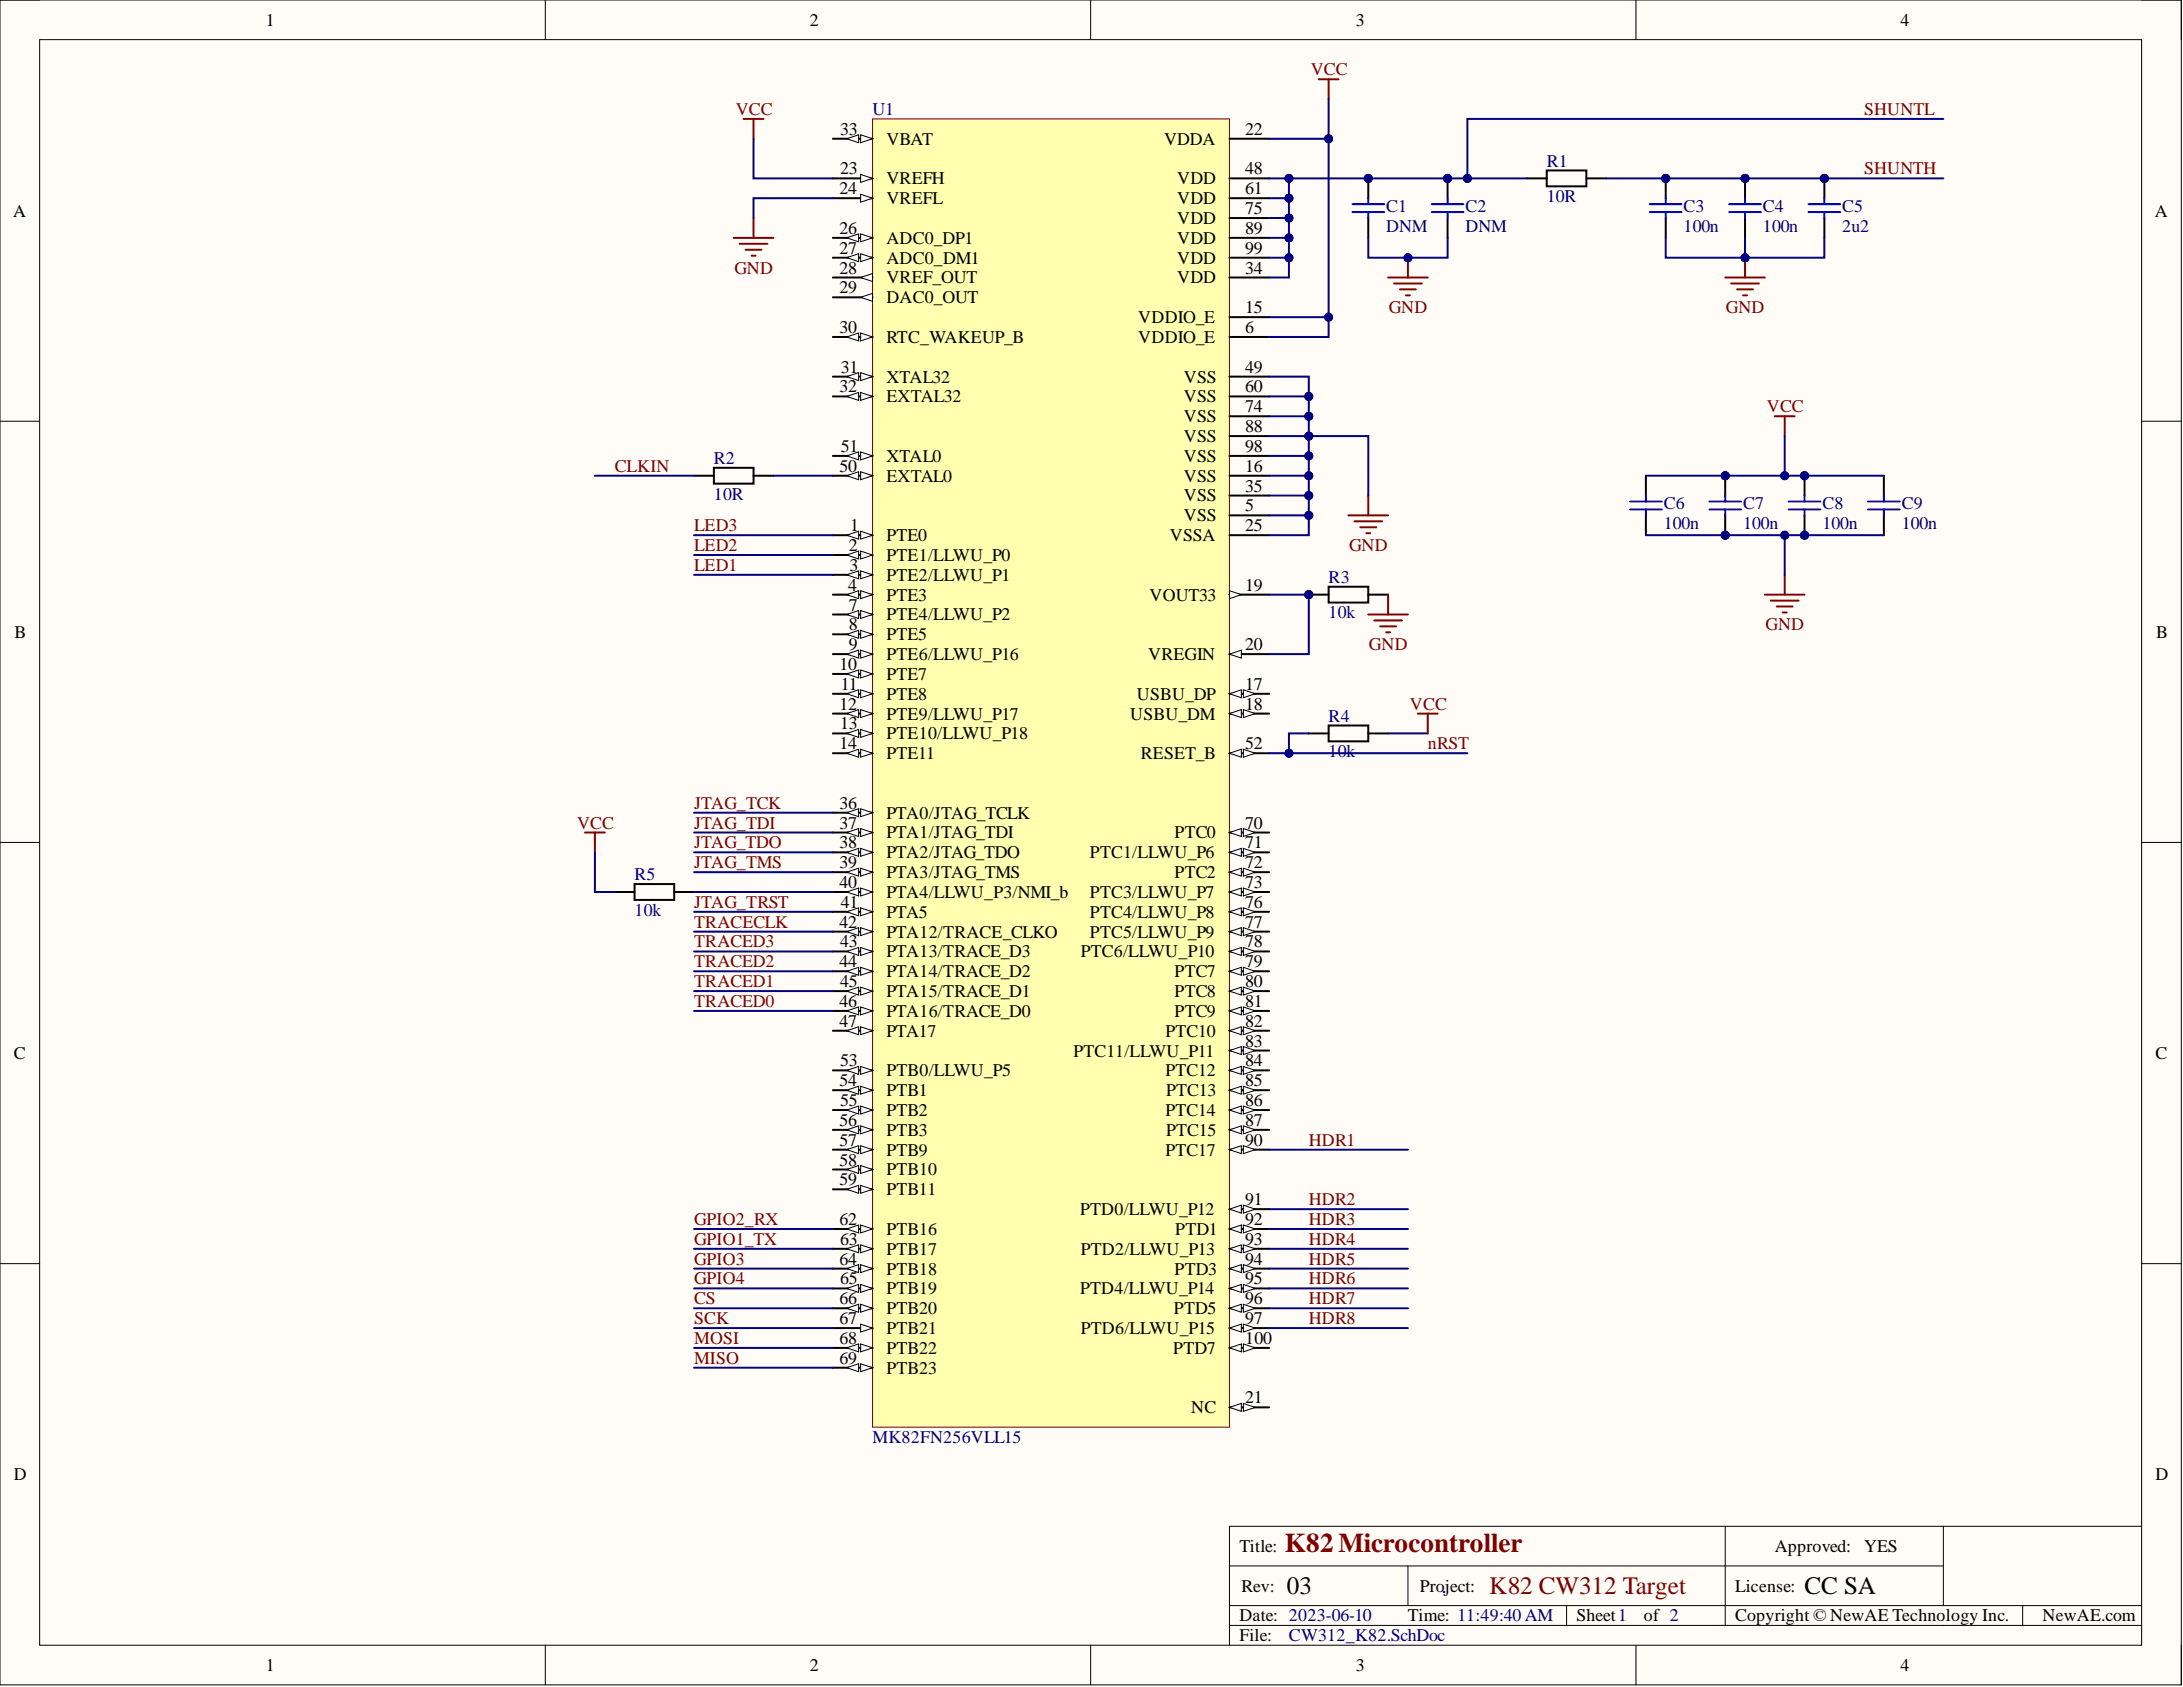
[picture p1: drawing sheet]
<svg xmlns="http://www.w3.org/2000/svg" width="279mm" height="216mm" viewBox="0 0 279 216" stroke-linecap="round" stroke-linejoin="round" font-family="sans-serif">
<defs><g id="words">
<text font-size="3.5" fill="#800000" x="164.5" y="198.6">K82 Microcontroller</text>
<g font-size="3.2">
<text x="164.7" y="204">03</text>
<text x="231" y="204">CC SA</text>
</g>
<text font-size="3.2" fill="#800000" x="190.6" y="204">K82 CW312 Target</text>
<g font-size="2.8" fill="#000080">
<text x="184.5" y="203.9">.</text>
<text x="207.9" y="203.9">.</text>
</g>
<g font-size="2.3">
<text x="34" y="3.3">1</text>
<text x="103.6" y="3.3">2</text>
<text x="173.5" y="3.3">3</text>
<text x="243.2" y="3.3">4</text>
<text x="107.5" y="17.3">33</text>
<text x="159.4" y="17.3">22</text>
<text x="107.5" y="22.3">23</text>
<text x="113.4" y="18.5">VBAT</text>
<text x="113.4" y="23.6">VREFH</text>
<text x="149" y="18.5">VDDA</text>
<text x="150.7" y="23.6">VDD</text>
<text x="159.4" y="22.3">48</text>
<text x="1.7" y="27.7">A</text>
<text x="107.4" y="29.9">26</text>
<text x="107.4" y="24.9">24</text>
<text x="113.4" y="26.1">VREFL</text>
<text x="150.7" y="28.7">VDD</text>
<text x="150.7" y="26.1">VDD</text>
<text x="159.4" y="29.9">89</text>
<text x="159.4" y="27.4">75</text>
<text x="159.4" y="24.9">61</text>
<text x="275.8" y="27.7">A</text>
<text x="107.4" y="35">28</text>
<text x="107.4" y="32.5">27</text>
<text x="113.4" y="31.2">ADC0_DP1</text>
<text x="113.4" y="33.7">ADC0_DM1</text>
<text x="150.7" y="33.7">VDD</text>
<text x="150.7" y="31.2">VDD</text>
<text x="159.4" y="35">34</text>
<text x="159.4" y="32.5">99</text>
<text x="107.4" y="37.5">29</text>
<text x="113.4" y="36.3">VREF_OUT</text>
<text x="113.4" y="38.8">DAC0_OUT</text>
<text x="145.7" y="41.3">VDDIO_E</text>
<text x="150.7" y="36.3">VDD</text>
<text x="159.4" y="40.1">15</text>
<text x="107.4" y="42.6">30</text>
<text x="107.6" y="47.7">31</text>
<text x="113.4" y="43.9">RTC_WAKEUP_B</text>
<text x="145.7" y="43.9">VDDIO_E</text>
<text x="159.4" y="47.7">49</text>
<text x="159.4" y="42.6">6</text>
<text x="107.4" y="50.2">32</text>
<text x="113.4" y="49">XTAL32</text>
<text x="113.4" y="51.5">EXTAL32</text>
<text x="151.5" y="51.5">VSS</text>
<text x="151.5" y="49">VSS</text>
<text x="159.4" y="52.8">74</text>
<text x="159.4" y="50.2">60</text>
<text x="107.6" y="57.8">51</text>
<text x="113.4" y="59.1">XTAL0</text>
<text x="151.5" y="59.1">VSS</text>
<text x="151.5" y="56.6">VSS</text>
<text x="151.5" y="54">VSS</text>
<text x="159.4" y="57.8">98</text>
<text x="159.4" y="55.3">88</text>
<text x="107.4" y="60.4">50</text>
<text x="113.4" y="61.6">EXTAL0</text>
<text x="151.5" y="64.2">VSS</text>
<text x="151.5" y="61.6">VSS</text>
<text x="159.4" y="65.4">5</text>
<text x="159.4" y="62.9">35</text>
<text x="159.4" y="60.4">16</text>
<text x="108.6" y="70.5">2</text>
<text x="108.8" y="68">1</text>
<text x="113.4" y="71.8">PTE1/LLWU_P0</text>
<text x="113.4" y="69.3">PTE0</text>
<text x="149.7" y="69.3">VSSA</text>
<text x="151.5" y="66.7">VSS</text>
<text x="159.4" y="68">25</text>
<text x="108.5" y="75.6">4</text>
<text x="108.7" y="73.1">3</text>
<text x="113.4" y="74.3">PTE2/LLWU_P1</text>
<text x="113.4" y="76.9">PTE3</text>
<text x="147.1" y="76.9">VOUT33</text>
<text x="159.4" y="75.6">19</text>
<text x="1.9" y="81.6">B</text>
<text x="108.6" y="83.2">9</text>
<text x="108.6" y="80.7">8</text>
<text x="108.6" y="78.1">7</text>
<text x="113.4" y="81.9">PTE5</text>
<text x="113.4" y="79.4">PTE4/LLWU_P2</text>
<text x="159.4" y="83.2">20</text>
<text x="276" y="81.6">B</text>
<text x="107.4" y="85.7">10</text>
<text x="107.6" y="88.3">11</text>
<text x="113.4" y="84.5">PTE6/LLWU_P16</text>
<text x="113.4" y="89.5">PTE8</text>
<text x="113.4" y="87">PTE7</text>
<text x="145.5" y="89.5">USBU_DP</text>
<text x="147" y="84.5">VREGIN</text>
<text x="159.4" y="88.3">17</text>
<text x="107.4" y="90.8">12</text>
<text x="107.4" y="95.9">14</text>
<text x="107.5" y="93.4">13</text>
<text x="113.4" y="92.1">PTE9/LLWU_P17</text>
<text x="113.4" y="94.6">PTE10/LLWU_P18</text>
<text x="144.7" y="92.1">USBU_DM</text>
<text x="159.4" y="90.8">18</text>
<text x="159.4" y="95.9">52</text>
<text x="113.4" y="97.2">PTE11</text>
<text x="146" y="97.2">RESET_B</text>
<text x="107.4" y="103.5">36</text>
<text x="107.4" y="106">37</text>
<text x="113.4" y="104.8">PTA0/JTAG_TCLK</text>
<text x="113.4" y="107.3">PTA1/JTAG_TDI</text>
<text x="150.3" y="107.3">PTC0</text>
<text x="159.4" y="106">70</text>
<text x="107.4" y="113.6">40</text>
<text x="107.4" y="111.1">39</text>
<text x="107.4" y="108.6">38</text>
<text x="113.4" y="112.4">PTA3/JTAG_TMS</text>
<text x="113.4" y="109.8">PTA2/JTAG_TDO</text>
<text x="139.5" y="109.8">PTC1/LLWU_P6</text>
<text x="150.3" y="112.4">PTC2</text>
<text x="159.4" y="111.1">72</text>
<text x="159.4" y="113.6">73</text>
<text x="159.4" y="108.6">71</text>
<text x="107.4" y="118.7">42</text>
<text x="107.6" y="116.2">41</text>
<text x="113.4" y="117.5">PTA5</text>
<text x="113.4" y="114.9">PTA4/LLWU_P3/NMI_b</text>
<text x="113.4" y="120">PTA12/TRACE_CLKO</text>
<text x="139.5" y="120">PTC5/LLWU_P9</text>
<text x="139.5" y="114.9">PTC3/LLWU_P7</text>
<text x="139.5" y="117.5">PTC4/LLWU_P8</text>
<text x="159.4" y="118.7">77</text>
<text x="159.4" y="116.2">76</text>
<text x="107.4" y="123.8">44</text>
<text x="107.5" y="121.3">43</text>
<text x="113.4" y="125.1">PTA14/TRACE_D2</text>
<text x="113.4" y="122.5">PTA13/TRACE_D3</text>
<text x="138.3" y="122.5">PTC6/LLWU_P10</text>
<text x="150.3" y="125.1">PTC7</text>
<text x="159.4" y="121.3">78</text>
<text x="159.4" y="123.8">79</text>
<text x="107.4" y="131.4">47</text>
<text x="107.4" y="128.9">46</text>
<text x="107.5" y="126.3">45</text>
<text x="113.4" y="130.1">PTA16/TRACE_D0</text>
<text x="113.4" y="127.6">PTA15/TRACE_D1</text>
<text x="150.3" y="130.1">PTC9</text>
<text x="150.3" y="127.6">PTC8</text>
<text x="159.4" y="128.9">81</text>
<text x="159.4" y="126.3">80</text>
<text x="159.4" y="131.4">82</text>
<text x="1.8" y="135.5">C</text>
<text x="107.5" y="136.5">53</text>
<text x="113.4" y="137.7">PTB0/LLWU_P5</text>
<text x="113.4" y="132.7">PTA17</text>
<text x="137.4" y="135.2">PTC11/LLWU_P11</text>
<text x="149.2" y="137.7">PTC12</text>
<text x="149.2" y="132.7">PTC10</text>
<text x="159.4" y="136.5">84</text>
<text x="159.4" y="133.9">83</text>
<text x="275.9" y="135.5">C</text>
<text x="107.4" y="139">54</text>
<text x="107.5" y="141.6">55</text>
<text x="113.4" y="142.8">PTB2</text>
<text x="113.4" y="140.3">PTB1</text>
<text x="149.2" y="142.8">PTC14</text>
<text x="149.2" y="140.3">PTC13</text>
<text x="159.4" y="141.6">86</text>
<text x="159.4" y="139">85</text>
<text x="107.4" y="146.6">57</text>
<text x="107.4" y="144.1">56</text>
<text x="107.4" y="149.2">58</text>
<text x="113.4" y="147.9">PTB9</text>
<text x="113.4" y="145.4">PTB3</text>
<text x="149.2" y="147.9">PTC17</text>
<text x="149.2" y="145.4">PTC15</text>
<text x="159.4" y="146.6">90</text>
<text x="159.4" y="144.1">87</text>
<text x="107.4" y="151.7">59</text>
<text x="113.4" y="150.4">PTB10</text>
<text x="113.4" y="153">PTB11</text>
<text x="138.2" y="155.5">PTD0/LLWU_P12</text>
<text x="159.4" y="154.2">91</text>
<text x="107.4" y="156.8">62</text>
<text x="107.4" y="161.8">64</text>
<text x="107.5" y="159.3">63</text>
<text x="113.4" y="158">PTB16</text>
<text x="113.4" y="160.6">PTB17</text>
<text x="138.3" y="160.6">PTD2/LLWU_P13</text>
<text x="150.4" y="158">PTD1</text>
<text x="159.4" y="161.8">94</text>
<text x="159.4" y="159.3">93</text>
<text x="159.4" y="156.8">92</text>
<text x="107.4" y="166.9">66</text>
<text x="107.5" y="164.4">65</text>
<text x="113.4" y="165.7">PTB19</text>
<text x="113.4" y="163.1">PTB18</text>
<text x="138.2" y="165.7">PTD4/LLWU_P14</text>
<text x="150.3" y="163.1">PTD3</text>
<text x="159.4" y="166.9">96</text>
<text x="159.4" y="164.4">95</text>
<text x="107.4" y="172">68</text>
<text x="107.4" y="169.5">67</text>
<text x="113.4" y="173.3">PTB22</text>
<text x="113.4" y="168.2">PTB20</text>
<text x="113.4" y="170.7">PTB21</text>
<text x="138.3" y="170.7">PTD6/LLWU_P15</text>
<text x="150.2" y="173.3">PTD7</text>
<text x="150.3" y="168.2">PTD5</text>
<text x="159.4" y="169.5">97</text>
<text x="159.4" y="172">100</text>
<text x="107.4" y="174.5">69</text>
<text x="113.4" y="175.8">PTB23</text>
<text x="159.4" y="179.6">21</text>
<text x="152.5" y="180.9">NC</text>
<text x="1.8" y="189.4">D</text>
<text x="275.9" y="189.4">D</text>
<text x="158.6" y="198.6">Title:</text>
<text x="158.9" y="203.7">Rev:</text>
<text x="181.7" y="203.7">Project:</text>
<text x="222.1" y="203.7">License:</text>
<text x="227.2" y="198.6">Approved:</text>
<text x="238.6" y="198.6">YES</text>
<text x="158.6" y="207.5">Date: 2023-06-10</text>
<text x="180.2" y="207.5">Time: 11:49:40 AM</text>
<text x="201.8" y="207.5">Sheet1</text>
<text x="210.4" y="207.5">of 2</text>
<text x="222.1" y="207.5">Copyright © NewAE Technology Inc.</text>
<text x="261.4" y="207.5">NewAE.com</text>
<text x="34" y="213.9">1</text>
<text x="103.6" y="213.9">2</text>
<text x="158.6" y="210">File:</text>
<text x="173.5" y="213.9">3</text>
<text x="243.2" y="213.9">4</text>
</g>
<g font-size="2.3" fill="#800000">
<text x="167.8" y="9.6">VCC</text>
<text x="94.2" y="14.7">VCC</text>
<text x="238.6" y="14.7">SHUNTL</text>
<text x="238.6" y="22.3">SHUNTH</text>
<text x="94" y="35">GND</text>
<text x="177.7" y="40.1">GND</text>
<text x="220.9" y="40.1">GND</text>
<text x="226.1" y="52.8">VCC</text>
<text x="78.7" y="60.4">CLKIN</text>
<text x="88.8" y="68">LED3</text>
<text x="88.8" y="70.5">LED2</text>
<text x="172.7" y="70.5">GND</text>
<text x="88.8" y="73.1">LED1</text>
<text x="175.2" y="83.2">GND</text>
<text x="226" y="80.7">GND</text>
<text x="180.5" y="90.8">VCC</text>
<text x="182.7" y="95.9">nRST</text>
<text x="73.9" y="106">VCC</text>
<text x="88.8" y="106">JTAG_TDI</text>
<text x="88.8" y="103.5">JTAG_TCK</text>
<text x="88.8" y="108.6">JTAG_TDO</text>
<text x="88.8" y="111.1">JTAG_TMS</text>
<text x="88.8" y="116.2">JTAG_TRST</text>
<text x="88.8" y="118.7">TRACECLK</text>
<text x="88.8" y="123.8">TRACED2</text>
<text x="88.8" y="121.3">TRACED3</text>
<text x="88.8" y="128.9">TRACED0</text>
<text x="88.8" y="126.3">TRACED1</text>
<text x="167.5" y="146.6">HDR1</text>
<text x="167.5" y="154.2">HDR2</text>
<text x="88.8" y="159.3">GPIO1_TX</text>
<text x="88.8" y="156.8">GPIO2_RX</text>
<text x="88.8" y="161.8">GPIO3</text>
<text x="167.5" y="161.8">HDR5</text>
<text x="167.5" y="159.3">HDR4</text>
<text x="167.5" y="156.8">HDR3</text>
<text x="88.8" y="164.4">GPIO4</text>
<text x="88.8" y="166.9">CS</text>
<text x="167.5" y="164.4">HDR6</text>
<text x="167.5" y="166.9">HDR7</text>
<text x="88.8" y="169.5">SCK</text>
<text x="88.8" y="172">MOSI</text>
<text x="167.5" y="169.5">HDR8</text>
<text x="88.8" y="174.5">MISO</text>
</g>
<g font-size="2.3" fill="#000080">
<text x="111.7" y="14.7">U1</text>
<text x="198" y="21.3">R1</text>
<text x="177.4" y="27.1">C1</text>
<text x="177.4" y="29.7">DNM</text>
<text x="187.6" y="27.1">C2</text>
<text x="187.6" y="29.7">DNM</text>
<text x="198" y="25.9">10R</text>
<text x="215.5" y="27.1">C3</text>
<text x="215.5" y="29.7">100n</text>
<text x="225.6" y="27.1">C4</text>
<text x="225.6" y="29.7">100n</text>
<text x="235.8" y="27.1">C5</text>
<text x="235.8" y="29.7">2u2</text>
<text x="91.4" y="59.4">R2</text>
<text x="91.4" y="63.9">10R</text>
<text x="212.9" y="65.2">C6</text>
<text x="223.1" y="65.2">C7</text>
<text x="233.2" y="65.2">C8</text>
<text x="243.4" y="65.2">C9</text>
<text x="212.9" y="67.7">100n</text>
<text x="223.1" y="67.7">100n</text>
<text x="233.2" y="67.7">100n</text>
<text x="243.4" y="67.7">100n</text>
<text x="170" y="74.6">R3</text>
<text x="170" y="79.1">10k</text>
<text x="170" y="92.3">R4</text>
<text x="170" y="96.9">10k</text>
<text x="81.2" y="112.6">R5</text>
<text x="81.2" y="117.2">10k</text>
<text x="111.7" y="184.7">MK82FN256VLL15</text>
<text x="165" y="210">CW312_K82.SchDoc</text>
</g>
</g></defs>
<path d="M0 0h279.2v215.6h-279.2z" fill-rule="evenodd" fill="#fffcf8"/>
<path d="M0 0h279.2v215.6h-279.2z" fill="none" stroke="#000" stroke-width=".13"/>
<path d="M5.1 5.1h269v205.5h-269z" fill-rule="evenodd" fill="#fffcf8"/>
<g fill="none" stroke="#000" stroke-width=".13">
<path d="M0 0h5.1M5.1 5.1h269v205.5h-269zM69.8 0v5.1M139.6 0v5.1M209.4 0v5.1M274.1 0h5.1v5.1M0 53.9h5.1M274.1 53.9h5.1M0 107.8h5.1M274.1 107.8h5.1M0 161.7h5.1M274.1 161.7h5.1"/>
<path d="M220.8 195.3v12.7M248.7 195.3v10.2M274.1 195.3h-116.7v15.3M69.8 210.6v5M139.6 210.6v5M157.4 200.4h91.3M157.4 208h116.7M157.4 205.5h116.7M180.2 200.4v5.1M200.5 205.5v2.5M209.4 210.6v5M258.9 205.5v2.5"/>
<path d="M279.2 210.6v5"/>
</g>
<path d="M111.7 15.2h45.7v167.4h-45.7z" fill-rule="evenodd" fill="#ffffb0"/>
<path d="M111.7 15.2h45.7v167.4h-45.7z" fill="none" stroke="#800000" stroke-width=".13"/>
<path d="M106.6 48.2h5.1M157.4 58.3h5M157.4 55.8h5M157.4 53.3h5M157.4 50.7h5M157.4 48.2h5M157.4 68.5h5M157.4 66h5M157.4 63.4h5M157.4 60.9h5" fill="none" stroke="#000" stroke-width=".25"/>
<path d="M110.2 47.7l1.5 .5-1.5 .5z" fill="#f8fcff"/>
<path d="M110.2 47.7l1.5 .5-1.5 .5z" fill="none" stroke="#000" stroke-width=".13"/>
<path d="M108.4 48.2l1.5-.5v1z" fill="#f8fcff"/>
<path d="M108.4 48.2l1.5-.5v1z" fill="none" stroke="#000" stroke-width=".13"/>
<path d="M106.6 17.8h5.1" fill="none" stroke="#000" stroke-width=".25"/>
<path d="M110.2 17.3l1.5 .5-1.5 .5z" fill="#f8fcff"/>
<path d="M110.2 17.3l1.5 .5-1.5 .5z" fill="none" stroke="#000" stroke-width=".13"/>
<path d="M108.4 17.8l1.5-.5v1z" fill="#f8fcff"/>
<path d="M108.4 17.8l1.5-.5v1z" fill="none" stroke="#000" stroke-width=".13"/>
<path d="M157.4 88.8h5" fill="none" stroke="#000" stroke-width=".25"/>
<path d="M157.4 88.8l1.5-.5v1z" fill="#f8fcff"/>
<path d="M157.4 88.8l1.5-.5v1z" fill="none" stroke="#000" stroke-width=".13"/>
<path d="M159.1 88.3l1.6 .5-1.6 .5z" fill="#f8fcff"/>
<path d="M159.1 88.3l1.6 .5-1.6 .5z" fill="none" stroke="#000" stroke-width=".13"/>
<path d="M157.4 91.3h5" fill="none" stroke="#000" stroke-width=".25"/>
<path d="M157.4 91.3l1.5-.5v1z" fill="#f8fcff"/>
<path d="M157.4 91.3l1.5-.5v1z" fill="none" stroke="#000" stroke-width=".13"/>
<path d="M159.1 90.8l1.6 .5-1.6 .5z" fill="#f8fcff"/>
<path d="M159.1 90.8l1.6 .5-1.6 .5z" fill="none" stroke="#000" stroke-width=".13"/>
<path d="M106.6 43.1h5.1" fill="none" stroke="#000" stroke-width=".25"/>
<path d="M110.2 42.6l1.5 .5-1.5 .5z" fill="#f8fcff"/>
<path d="M110.2 42.6l1.5 .5-1.5 .5z" fill="none" stroke="#000" stroke-width=".13"/>
<path d="M108.4 43.1l1.5-.5v1z" fill="#f8fcff"/>
<path d="M108.4 43.1l1.5-.5v1z" fill="none" stroke="#000" stroke-width=".13"/>
<path d="M157.4 96.4h5" fill="none" stroke="#000" stroke-width=".25"/>
<path d="M157.4 96.4l1.5-.5v1z" fill="#f8fcff"/>
<path d="M157.4 96.4l1.5-.5v1z" fill="none" stroke="#000" stroke-width=".13"/>
<path d="M159.1 95.9l1.6 .5-1.6 .5z" fill="#f8fcff"/>
<path d="M159.1 95.9l1.6 .5-1.6 .5z" fill="none" stroke="#000" stroke-width=".13"/>
<path d="M106.6 73.6h5.1" fill="none" stroke="#000" stroke-width=".25"/>
<path d="M110.2 73.1l1.5 .5-1.5 .5z" fill="#f8fcff"/>
<path d="M110.2 73.1l1.5 .5-1.5 .5z" fill="none" stroke="#000" stroke-width=".13"/>
<path d="M108.4 73.6l1.5-.5v1z" fill="#f8fcff"/>
<path d="M108.4 73.6l1.5-.5v1z" fill="none" stroke="#000" stroke-width=".13"/>
<path d="M106.6 83.7h5.1" fill="none" stroke="#000" stroke-width=".25"/>
<path d="M110.2 83.2l1.5 .5-1.5 .5z" fill="#f8fcff"/>
<path d="M110.2 83.2l1.5 .5-1.5 .5z" fill="none" stroke="#000" stroke-width=".13"/>
<path d="M108.4 83.7l1.5-.5v1z" fill="#f8fcff"/>
<path d="M108.4 83.7l1.5-.5v1z" fill="none" stroke="#000" stroke-width=".13"/>
<path d="M106.6 88.8h5.1" fill="none" stroke="#000" stroke-width=".25"/>
<path d="M110.2 88.3l1.5 .5-1.5 .5z" fill="#f8fcff"/>
<path d="M110.2 88.3l1.5 .5-1.5 .5z" fill="none" stroke="#000" stroke-width=".13"/>
<path d="M108.4 88.8l1.5-.5v1z" fill="#f8fcff"/>
<path d="M108.4 88.8l1.5-.5v1z" fill="none" stroke="#000" stroke-width=".13"/>
<path d="M106.6 91.3h5.1" fill="none" stroke="#000" stroke-width=".25"/>
<path d="M110.2 90.8l1.5 .5-1.5 .5z" fill="#f8fcff"/>
<path d="M110.2 90.8l1.5 .5-1.5 .5z" fill="none" stroke="#000" stroke-width=".13"/>
<path d="M108.4 91.3l1.5-.5v1z" fill="#f8fcff"/>
<path d="M108.4 91.3l1.5-.5v1z" fill="none" stroke="#000" stroke-width=".13"/>
<path d="M106.6 86.3h5.1" fill="none" stroke="#000" stroke-width=".25"/>
<path d="M110.2 85.7l1.5 .6-1.5 .5z" fill="#f8fcff"/>
<path d="M110.2 85.7l1.5 .6-1.5 .5z" fill="none" stroke="#000" stroke-width=".13"/>
<path d="M108.4 86.3l1.5-.6v1.1z" fill="#f8fcff"/>
<path d="M108.4 86.3l1.5-.6v1.1z" fill="none" stroke="#000" stroke-width=".13"/>
<path d="M106.6 81.2h5.1" fill="none" stroke="#000" stroke-width=".25"/>
<path d="M110.2 80.7l1.5 .5-1.5 .5z" fill="#f8fcff"/>
<path d="M110.2 80.7l1.5 .5-1.5 .5z" fill="none" stroke="#000" stroke-width=".13"/>
<path d="M108.4 81.2l1.5-.5v1z" fill="#f8fcff"/>
<path d="M108.4 81.2l1.5-.5v1z" fill="none" stroke="#000" stroke-width=".13"/>
<path d="M106.6 78.6h5.1" fill="none" stroke="#000" stroke-width=".25"/>
<path d="M110.2 78.1l1.5 .5-1.5 .5z" fill="#f8fcff"/>
<path d="M110.2 78.1l1.5 .5-1.5 .5z" fill="none" stroke="#000" stroke-width=".13"/>
<path d="M108.4 78.6l1.5-.5v1z" fill="#f8fcff"/>
<path d="M108.4 78.6l1.5-.5v1z" fill="none" stroke="#000" stroke-width=".13"/>
<path d="M106.6 76.1h5.1" fill="none" stroke="#000" stroke-width=".25"/>
<path d="M110.2 75.6l1.5 .5-1.5 .5z" fill="#f8fcff"/>
<path d="M110.2 75.6l1.5 .5-1.5 .5z" fill="none" stroke="#000" stroke-width=".13"/>
<path d="M108.4 76.1l1.5-.5v1z" fill="#f8fcff"/>
<path d="M108.4 76.1l1.5-.5v1z" fill="none" stroke="#000" stroke-width=".13"/>
<path d="M106.6 71h5.1" fill="none" stroke="#000" stroke-width=".25"/>
<path d="M110.2 70.5l1.5 .5-1.5 .5z" fill="#f8fcff"/>
<path d="M110.2 70.5l1.5 .5-1.5 .5z" fill="none" stroke="#000" stroke-width=".13"/>
<path d="M108.4 71l1.5-.5v1z" fill="#f8fcff"/>
<path d="M108.4 71l1.5-.5v1z" fill="none" stroke="#000" stroke-width=".13"/>
<path d="M106.6 96.4h5.1" fill="none" stroke="#000" stroke-width=".25"/>
<path d="M110.2 95.9l1.5 .5-1.5 .5z" fill="#f8fcff"/>
<path d="M110.2 95.9l1.5 .5-1.5 .5z" fill="none" stroke="#000" stroke-width=".13"/>
<path d="M108.4 96.4l1.5-.5v1z" fill="#f8fcff"/>
<path d="M108.4 96.4l1.5-.5v1z" fill="none" stroke="#000" stroke-width=".13"/>
<path d="M106.6 93.9h5.1" fill="none" stroke="#000" stroke-width=".25"/>
<path d="M110.2 93.4l1.5 .5-1.5 .5z" fill="#f8fcff"/>
<path d="M110.2 93.4l1.5 .5-1.5 .5z" fill="none" stroke="#000" stroke-width=".13"/>
<path d="M108.4 93.9l1.5-.5v1z" fill="#f8fcff"/>
<path d="M108.4 93.9l1.5-.5v1z" fill="none" stroke="#000" stroke-width=".13"/>
<path d="M106.6 68.5h5.1" fill="none" stroke="#000" stroke-width=".25"/>
<path d="M110.2 68l1.5 .5-1.5 .5z" fill="#f8fcff"/>
<path d="M110.2 68l1.5 .5-1.5 .5z" fill="none" stroke="#000" stroke-width=".13"/>
<path d="M108.4 68.5l1.5-.5v1z" fill="#f8fcff"/>
<path d="M108.4 68.5l1.5-.5v1z" fill="none" stroke="#000" stroke-width=".13"/>
<path d="M157.4 154.7h5" fill="none" stroke="#000" stroke-width=".25"/>
<path d="M157.4 154.7l1.5-.5v1.1z" fill="#f8fcff"/>
<path d="M157.4 154.7l1.5-.5v1.1z" fill="none" stroke="#000" stroke-width=".13"/>
<path d="M159.1 154.2l1.6 .5-1.6 .6z" fill="#f8fcff"/>
<path d="M159.1 154.2l1.6 .5-1.6 .6z" fill="none" stroke="#000" stroke-width=".13"/>
<path d="M157.4 170h5" fill="none" stroke="#000" stroke-width=".25"/>
<path d="M157.4 170l1.5-.5v1z" fill="#f8fcff"/>
<path d="M157.4 170l1.5-.5v1z" fill="none" stroke="#000" stroke-width=".13"/>
<path d="M159.1 169.5l1.6 .5-1.6 .5z" fill="#f8fcff"/>
<path d="M159.1 169.5l1.6 .5-1.6 .5z" fill="none" stroke="#000" stroke-width=".13"/>
<path d="M157.4 172.5h5" fill="none" stroke="#000" stroke-width=".25"/>
<path d="M157.4 172.5l1.5-.5v1z" fill="#f8fcff"/>
<path d="M157.4 172.5l1.5-.5v1z" fill="none" stroke="#000" stroke-width=".13"/>
<path d="M159.1 172l1.6 .5-1.6 .5z" fill="#f8fcff"/>
<path d="M159.1 172l1.6 .5-1.6 .5z" fill="none" stroke="#000" stroke-width=".13"/>
<path d="M157.4 167.4h5" fill="none" stroke="#000" stroke-width=".25"/>
<path d="M157.4 167.4l1.5-.5v1z" fill="#f8fcff"/>
<path d="M157.4 167.4l1.5-.5v1z" fill="none" stroke="#000" stroke-width=".13"/>
<path d="M159.1 166.9l1.6 .5-1.6 .5z" fill="#f8fcff"/>
<path d="M159.1 166.9l1.6 .5-1.6 .5z" fill="none" stroke="#000" stroke-width=".13"/>
<path d="M157.4 164.9h5" fill="none" stroke="#000" stroke-width=".25"/>
<path d="M157.4 164.9l1.5-.5v1z" fill="#f8fcff"/>
<path d="M157.4 164.9l1.5-.5v1z" fill="none" stroke="#000" stroke-width=".13"/>
<path d="M159.1 164.4l1.6 .5-1.6 .5z" fill="#f8fcff"/>
<path d="M159.1 164.4l1.6 .5-1.6 .5z" fill="none" stroke="#000" stroke-width=".13"/>
<path d="M157.4 162.4h5" fill="none" stroke="#000" stroke-width=".25"/>
<path d="M157.4 162.4l1.5-.6v1.1z" fill="#f8fcff"/>
<path d="M157.4 162.4l1.5-.6v1.1z" fill="none" stroke="#000" stroke-width=".13"/>
<path d="M159.1 161.8l1.6 .6-1.6 .5z" fill="#f8fcff"/>
<path d="M159.1 161.8l1.6 .6-1.6 .5z" fill="none" stroke="#000" stroke-width=".13"/>
<path d="M157.4 159.8h5" fill="none" stroke="#000" stroke-width=".25"/>
<path d="M157.4 159.8l1.5-.5v1z" fill="#f8fcff"/>
<path d="M157.4 159.8l1.5-.5v1z" fill="none" stroke="#000" stroke-width=".13"/>
<path d="M159.1 159.3l1.6 .5-1.6 .5z" fill="#f8fcff"/>
<path d="M159.1 159.3l1.6 .5-1.6 .5z" fill="none" stroke="#000" stroke-width=".13"/>
<path d="M157.4 157.3h5" fill="none" stroke="#000" stroke-width=".25"/>
<path d="M157.4 157.3l1.5-.5v1z" fill="#f8fcff"/>
<path d="M157.4 157.3l1.5-.5v1z" fill="none" stroke="#000" stroke-width=".13"/>
<path d="M159.1 156.8l1.6 .5-1.6 .5z" fill="#f8fcff"/>
<path d="M159.1 156.8l1.6 .5-1.6 .5z" fill="none" stroke="#000" stroke-width=".13"/>
<path d="M157.4 111.6h5" fill="none" stroke="#000" stroke-width=".25"/>
<path d="M157.4 111.6l1.5-.5v1z" fill="#f8fcff"/>
<path d="M157.4 111.6l1.5-.5v1z" fill="none" stroke="#000" stroke-width=".13"/>
<path d="M159.1 111.1l1.6 .5-1.6 .5z" fill="#f8fcff"/>
<path d="M159.1 111.1l1.6 .5-1.6 .5z" fill="none" stroke="#000" stroke-width=".13"/>
<path d="M157.4 119.2h5" fill="none" stroke="#000" stroke-width=".25"/>
<path d="M157.4 119.2l1.5-.5v1z" fill="#f8fcff"/>
<path d="M157.4 119.2l1.5-.5v1z" fill="none" stroke="#000" stroke-width=".13"/>
<path d="M159.1 118.7l1.6 .5-1.6 .5z" fill="#f8fcff"/>
<path d="M159.1 118.7l1.6 .5-1.6 .5z" fill="none" stroke="#000" stroke-width=".13"/>
<path d="M157.4 114.2h5" fill="none" stroke="#000" stroke-width=".25"/>
<path d="M157.4 114.2l1.5-.6v1.1z" fill="#f8fcff"/>
<path d="M157.4 114.2l1.5-.6v1.1z" fill="none" stroke="#000" stroke-width=".13"/>
<path d="M159.1 113.6l1.6 .6-1.6 .5z" fill="#f8fcff"/>
<path d="M159.1 113.6l1.6 .6-1.6 .5z" fill="none" stroke="#000" stroke-width=".13"/>
<path d="M157.4 121.8h5" fill="none" stroke="#000" stroke-width=".25"/>
<path d="M157.4 121.8l1.5-.5v1z" fill="#f8fcff"/>
<path d="M157.4 121.8l1.5-.5v1z" fill="none" stroke="#000" stroke-width=".13"/>
<path d="M159.1 121.3l1.6 .5-1.6 .5z" fill="#f8fcff"/>
<path d="M159.1 121.3l1.6 .5-1.6 .5z" fill="none" stroke="#000" stroke-width=".13"/>
<path d="M157.4 106.5h5" fill="none" stroke="#000" stroke-width=".25"/>
<path d="M157.4 106.5l1.5-.5v1.1z" fill="#f8fcff"/>
<path d="M157.4 106.5l1.5-.5v1.1z" fill="none" stroke="#000" stroke-width=".13"/>
<path d="M159.1 106l1.6 .5-1.6 .6z" fill="#f8fcff"/>
<path d="M159.1 106l1.6 .5-1.6 .6z" fill="none" stroke="#000" stroke-width=".13"/>
<path d="M157.4 109.1h5" fill="none" stroke="#000" stroke-width=".25"/>
<path d="M157.4 109.1l1.5-.5v1z" fill="#f8fcff"/>
<path d="M157.4 109.1l1.5-.5v1z" fill="none" stroke="#000" stroke-width=".13"/>
<path d="M159.1 108.6l1.6 .5-1.6 .5z" fill="#f8fcff"/>
<path d="M159.1 108.6l1.6 .5-1.6 .5z" fill="none" stroke="#000" stroke-width=".13"/>
<path d="M157.4 129.4h5" fill="none" stroke="#000" stroke-width=".25"/>
<path d="M157.4 129.4l1.5-.5v1z" fill="#f8fcff"/>
<path d="M157.4 129.4l1.5-.5v1z" fill="none" stroke="#000" stroke-width=".13"/>
<path d="M159.1 128.9l1.6 .5-1.6 .5z" fill="#f8fcff"/>
<path d="M159.1 128.9l1.6 .5-1.6 .5z" fill="none" stroke="#000" stroke-width=".13"/>
<path d="M157.4 126.8h5" fill="none" stroke="#000" stroke-width=".25"/>
<path d="M157.4 126.8l1.5-.5v1z" fill="#f8fcff"/>
<path d="M157.4 126.8l1.5-.5v1z" fill="none" stroke="#000" stroke-width=".13"/>
<path d="M159.1 126.3l1.6 .5-1.6 .5z" fill="#f8fcff"/>
<path d="M159.1 126.3l1.6 .5-1.6 .5z" fill="none" stroke="#000" stroke-width=".13"/>
<path d="M157.4 124.3h5" fill="none" stroke="#000" stroke-width=".25"/>
<path d="M157.4 124.3l1.5-.5v1z" fill="#f8fcff"/>
<path d="M157.4 124.3l1.5-.5v1z" fill="none" stroke="#000" stroke-width=".13"/>
<path d="M159.1 123.8l1.6 .5-1.6 .5z" fill="#f8fcff"/>
<path d="M159.1 123.8l1.6 .5-1.6 .5z" fill="none" stroke="#000" stroke-width=".13"/>
<path d="M157.4 116.7h5" fill="none" stroke="#000" stroke-width=".25"/>
<path d="M157.4 116.7l1.5-.5v1z" fill="#f8fcff"/>
<path d="M157.4 116.7l1.5-.5v1z" fill="none" stroke="#000" stroke-width=".13"/>
<path d="M159.1 116.2l1.6 .5-1.6 .5z" fill="#f8fcff"/>
<path d="M159.1 116.2l1.6 .5-1.6 .5z" fill="none" stroke="#000" stroke-width=".13"/>
<path d="M157.4 147.1h5" fill="none" stroke="#000" stroke-width=".25"/>
<path d="M157.4 147.1l1.5-.5v1z" fill="#f8fcff"/>
<path d="M157.4 147.1l1.5-.5v1z" fill="none" stroke="#000" stroke-width=".13"/>
<path d="M159.1 146.6l1.6 .5-1.6 .5z" fill="#f8fcff"/>
<path d="M159.1 146.6l1.6 .5-1.6 .5z" fill="none" stroke="#000" stroke-width=".13"/>
<path d="M157.4 144.6h5" fill="none" stroke="#000" stroke-width=".25"/>
<path d="M157.4 144.6l1.5-.5v1z" fill="#f8fcff"/>
<path d="M157.4 144.6l1.5-.5v1z" fill="none" stroke="#000" stroke-width=".13"/>
<path d="M159.1 144.1l1.6 .5-1.6 .5z" fill="#f8fcff"/>
<path d="M159.1 144.1l1.6 .5-1.6 .5z" fill="none" stroke="#000" stroke-width=".13"/>
<path d="M106.6 35.5h5.1" fill="none" stroke="#000" stroke-width=".25"/>
<path d="M110.2 35.5l1.5-.5v1z" fill="#f8fcff"/>
<path d="M110.2 35.5l1.5-.5v1z" fill="none" stroke="#000" stroke-width=".13"/>
<path d="M157.4 76.1h5" fill="none" stroke="#000" stroke-width=".25"/>
<path d="M157.4 75.6l1.5 .5-1.5 .5z" fill="#f8fcff"/>
<path d="M157.4 75.6l1.5 .5-1.5 .5z" fill="none" stroke="#000" stroke-width=".13"/>
<path d="M106.6 38.1h5.1" fill="none" stroke="#000" stroke-width=".25"/>
<path d="M110.2 38.1l1.5-.6v1.1z" fill="#f8fcff"/>
<path d="M110.2 38.1l1.5-.6v1.1z" fill="none" stroke="#000" stroke-width=".13"/>
<path d="M157.4 17.8h5M157.4 35.5h5M157.4 33h5M157.4 30.4h5M157.4 27.9h5M157.4 25.4h5M157.4 22.8h5M157.4 43.1h5M157.4 40.6h5M157.4 142.1h5" fill="none" stroke="#000" stroke-width=".25"/>
<path d="M157.4 142.1l1.5-.5v1z" fill="#f8fcff"/>
<path d="M157.4 142.1l1.5-.5v1z" fill="none" stroke="#000" stroke-width=".13"/>
<path d="M159.1 141.6l1.6 .5-1.6 .5z" fill="#f8fcff"/>
<path d="M159.1 141.6l1.6 .5-1.6 .5z" fill="none" stroke="#000" stroke-width=".13"/>
<path d="M157.4 139.5h5" fill="none" stroke="#000" stroke-width=".25"/>
<path d="M157.4 139.5l1.5-.5v1z" fill="#f8fcff"/>
<path d="M157.4 139.5l1.5-.5v1z" fill="none" stroke="#000" stroke-width=".13"/>
<path d="M159.1 139l1.6 .5-1.6 .5z" fill="#f8fcff"/>
<path d="M159.1 139l1.6 .5-1.6 .5z" fill="none" stroke="#000" stroke-width=".13"/>
<path d="M157.4 137h5" fill="none" stroke="#000" stroke-width=".25"/>
<path d="M157.4 137l1.5-.5v1z" fill="#f8fcff"/>
<path d="M157.4 137l1.5-.5v1z" fill="none" stroke="#000" stroke-width=".13"/>
<path d="M159.1 136.5l1.6 .5-1.6 .5z" fill="#f8fcff"/>
<path d="M159.1 136.5l1.6 .5-1.6 .5z" fill="none" stroke="#000" stroke-width=".13"/>
<path d="M157.4 134.5h5" fill="none" stroke="#000" stroke-width=".25"/>
<path d="M157.4 134.5l1.5-.6v1.1z" fill="#f8fcff"/>
<path d="M157.4 134.5l1.5-.6v1.1z" fill="none" stroke="#000" stroke-width=".13"/>
<path d="M159.1 133.9l1.6 .6-1.6 .5z" fill="#f8fcff"/>
<path d="M159.1 133.9l1.6 .6-1.6 .5z" fill="none" stroke="#000" stroke-width=".13"/>
<path d="M157.4 131.9h5" fill="none" stroke="#000" stroke-width=".25"/>
<path d="M157.4 131.9l1.5-.5v1z" fill="#f8fcff"/>
<path d="M157.4 131.9l1.5-.5v1z" fill="none" stroke="#000" stroke-width=".13"/>
<path d="M159.1 131.4l1.6 .5-1.6 .5z" fill="#f8fcff"/>
<path d="M159.1 131.4l1.6 .5-1.6 .5z" fill="none" stroke="#000" stroke-width=".13"/>
<path d="M106.6 172.5h5.1" fill="none" stroke="#000" stroke-width=".25"/>
<path d="M110.2 172l1.5 .5-1.5 .5z" fill="#f8fcff"/>
<path d="M110.2 172l1.5 .5-1.5 .5z" fill="none" stroke="#000" stroke-width=".13"/>
<path d="M108.4 172.5l1.5-.5v1z" fill="#f8fcff"/>
<path d="M108.4 172.5l1.5-.5v1z" fill="none" stroke="#000" stroke-width=".13"/>
<path d="M106.6 167.4h5.1" fill="none" stroke="#000" stroke-width=".25"/>
<path d="M110.2 166.9l1.5 .5-1.5 .5z" fill="#f8fcff"/>
<path d="M110.2 166.9l1.5 .5-1.5 .5z" fill="none" stroke="#000" stroke-width=".13"/>
<path d="M108.4 167.4l1.5-.5v1z" fill="#f8fcff"/>
<path d="M108.4 167.4l1.5-.5v1z" fill="none" stroke="#000" stroke-width=".13"/>
<path d="M106.6 175h5.1" fill="none" stroke="#000" stroke-width=".25"/>
<path d="M110.2 174.5l1.5 .5-1.5 .5z" fill="#f8fcff"/>
<path d="M110.2 174.5l1.5 .5-1.5 .5z" fill="none" stroke="#000" stroke-width=".13"/>
<path d="M108.4 175l1.5-.5v1z" fill="#f8fcff"/>
<path d="M108.4 175l1.5-.5v1z" fill="none" stroke="#000" stroke-width=".13"/>
<path d="M106.6 142.1h5.1" fill="none" stroke="#000" stroke-width=".25"/>
<path d="M110.2 141.6l1.5 .5-1.5 .5z" fill="#f8fcff"/>
<path d="M110.2 141.6l1.5 .5-1.5 .5z" fill="none" stroke="#000" stroke-width=".13"/>
<path d="M108.4 142.1l1.5-.5v1z" fill="#f8fcff"/>
<path d="M108.4 142.1l1.5-.5v1z" fill="none" stroke="#000" stroke-width=".13"/>
<path d="M106.6 147.1h5.1" fill="none" stroke="#000" stroke-width=".25"/>
<path d="M110.2 146.6l1.5 .5-1.5 .5z" fill="#f8fcff"/>
<path d="M110.2 146.6l1.5 .5-1.5 .5z" fill="none" stroke="#000" stroke-width=".13"/>
<path d="M108.4 147.1l1.5-.5v1z" fill="#f8fcff"/>
<path d="M108.4 147.1l1.5-.5v1z" fill="none" stroke="#000" stroke-width=".13"/>
<path d="M106.6 137h5.1" fill="none" stroke="#000" stroke-width=".25"/>
<path d="M110.2 136.5l1.5 .5-1.5 .5z" fill="#f8fcff"/>
<path d="M110.2 136.5l1.5 .5-1.5 .5z" fill="none" stroke="#000" stroke-width=".13"/>
<path d="M108.4 137l1.5-.5v1z" fill="#f8fcff"/>
<path d="M108.4 137l1.5-.5v1z" fill="none" stroke="#000" stroke-width=".13"/>
<path d="M106.6 164.9h5.1" fill="none" stroke="#000" stroke-width=".25"/>
<path d="M110.2 164.4l1.5 .5-1.5 .5z" fill="#f8fcff"/>
<path d="M110.2 164.4l1.5 .5-1.5 .5z" fill="none" stroke="#000" stroke-width=".13"/>
<path d="M108.4 164.9l1.5-.5v1z" fill="#f8fcff"/>
<path d="M108.4 164.9l1.5-.5v1z" fill="none" stroke="#000" stroke-width=".13"/>
<path d="M106.6 157.3h5.1" fill="none" stroke="#000" stroke-width=".25"/>
<path d="M110.2 156.8l1.5 .5-1.5 .5z" fill="#f8fcff"/>
<path d="M110.2 156.8l1.5 .5-1.5 .5z" fill="none" stroke="#000" stroke-width=".13"/>
<path d="M108.4 157.3l1.5-.5v1z" fill="#f8fcff"/>
<path d="M108.4 157.3l1.5-.5v1z" fill="none" stroke="#000" stroke-width=".13"/>
<path d="M106.6 162.4h5.1" fill="none" stroke="#000" stroke-width=".25"/>
<path d="M110.2 161.8l1.5 .6-1.5 .5z" fill="#f8fcff"/>
<path d="M110.2 161.8l1.5 .6-1.5 .5z" fill="none" stroke="#000" stroke-width=".13"/>
<path d="M108.4 162.4l1.5-.6v1.1z" fill="#f8fcff"/>
<path d="M108.4 162.4l1.5-.6v1.1z" fill="none" stroke="#000" stroke-width=".13"/>
<path d="M106.6 144.6h5.1" fill="none" stroke="#000" stroke-width=".25"/>
<path d="M110.2 144.1l1.5 .5-1.5 .5z" fill="#f8fcff"/>
<path d="M110.2 144.1l1.5 .5-1.5 .5z" fill="none" stroke="#000" stroke-width=".13"/>
<path d="M108.4 144.6l1.5-.5v1z" fill="#f8fcff"/>
<path d="M108.4 144.6l1.5-.5v1z" fill="none" stroke="#000" stroke-width=".13"/>
<path d="M106.6 149.7h5.1" fill="none" stroke="#000" stroke-width=".25"/>
<path d="M110.2 149.2l1.5 .5-1.5 .5z" fill="#f8fcff"/>
<path d="M110.2 149.2l1.5 .5-1.5 .5z" fill="none" stroke="#000" stroke-width=".13"/>
<path d="M108.4 149.7l1.5-.5v1z" fill="#f8fcff"/>
<path d="M108.4 149.7l1.5-.5v1z" fill="none" stroke="#000" stroke-width=".13"/>
<path d="M106.6 159.8h5.1" fill="none" stroke="#000" stroke-width=".25"/>
<path d="M110.2 159.3l1.5 .5-1.5 .5z" fill="#f8fcff"/>
<path d="M110.2 159.3l1.5 .5-1.5 .5z" fill="none" stroke="#000" stroke-width=".13"/>
<path d="M108.4 159.8l1.5-.5v1z" fill="#f8fcff"/>
<path d="M108.4 159.8l1.5-.5v1z" fill="none" stroke="#000" stroke-width=".13"/>
<path d="M106.6 152.2h5.1" fill="none" stroke="#000" stroke-width=".25"/>
<path d="M110.2 151.7l1.5 .5-1.5 .5z" fill="#f8fcff"/>
<path d="M110.2 151.7l1.5 .5-1.5 .5z" fill="none" stroke="#000" stroke-width=".13"/>
<path d="M108.4 152.2l1.5-.5v1z" fill="#f8fcff"/>
<path d="M108.4 152.2l1.5-.5v1z" fill="none" stroke="#000" stroke-width=".13"/>
<path d="M106.6 139.5h5.1" fill="none" stroke="#000" stroke-width=".25"/>
<path d="M110.2 139l1.5 .5-1.5 .5z" fill="#f8fcff"/>
<path d="M110.2 139l1.5 .5-1.5 .5z" fill="none" stroke="#000" stroke-width=".13"/>
<path d="M108.4 139.5l1.5-.5v1z" fill="#f8fcff"/>
<path d="M108.4 139.5l1.5-.5v1z" fill="none" stroke="#000" stroke-width=".13"/>
<path d="M106.6 104h5.1" fill="none" stroke="#000" stroke-width=".25"/>
<path d="M110.2 103.5l1.5 .5-1.5 .5z" fill="#f8fcff"/>
<path d="M110.2 103.5l1.5 .5-1.5 .5z" fill="none" stroke="#000" stroke-width=".13"/>
<path d="M108.4 104l1.5-.5v1z" fill="#f8fcff"/>
<path d="M108.4 104l1.5-.5v1z" fill="none" stroke="#000" stroke-width=".13"/>
<path d="M106.6 116.7h5.1" fill="none" stroke="#000" stroke-width=".25"/>
<path d="M110.2 116.2l1.5 .5-1.5 .5z" fill="#f8fcff"/>
<path d="M110.2 116.2l1.5 .5-1.5 .5z" fill="none" stroke="#000" stroke-width=".13"/>
<path d="M108.4 116.7l1.5-.5v1z" fill="#f8fcff"/>
<path d="M108.4 116.7l1.5-.5v1z" fill="none" stroke="#000" stroke-width=".13"/>
<path d="M106.6 114.2h5.1" fill="none" stroke="#000" stroke-width=".25"/>
<path d="M110.2 113.6l1.5 .6-1.5 .5z" fill="#f8fcff"/>
<path d="M110.2 113.6l1.5 .6-1.5 .5z" fill="none" stroke="#000" stroke-width=".13"/>
<path d="M108.4 114.2l1.5-.6v1.1z" fill="#f8fcff"/>
<path d="M108.4 114.2l1.5-.6v1.1z" fill="none" stroke="#000" stroke-width=".13"/>
<path d="M106.6 111.6h5.1" fill="none" stroke="#000" stroke-width=".25"/>
<path d="M110.2 111.1l1.5 .5-1.5 .5z" fill="#f8fcff"/>
<path d="M110.2 111.1l1.5 .5-1.5 .5z" fill="none" stroke="#000" stroke-width=".13"/>
<path d="M108.4 111.6l1.5-.5v1z" fill="#f8fcff"/>
<path d="M108.4 111.6l1.5-.5v1z" fill="none" stroke="#000" stroke-width=".13"/>
<path d="M106.6 109.1h5.1" fill="none" stroke="#000" stroke-width=".25"/>
<path d="M110.2 108.6l1.5 .5-1.5 .5z" fill="#f8fcff"/>
<path d="M110.2 108.6l1.5 .5-1.5 .5z" fill="none" stroke="#000" stroke-width=".13"/>
<path d="M108.4 109.1l1.5-.5v1z" fill="#f8fcff"/>
<path d="M108.4 109.1l1.5-.5v1z" fill="none" stroke="#000" stroke-width=".13"/>
<path d="M106.6 58.3h5.1" fill="none" stroke="#000" stroke-width=".25"/>
<path d="M110.2 57.8l1.5 .5-1.5 .6z" fill="#f8fcff"/>
<path d="M110.2 57.8l1.5 .5-1.5 .6z" fill="none" stroke="#000" stroke-width=".13"/>
<path d="M108.4 58.3l1.5-.5v1.1z" fill="#f8fcff"/>
<path d="M108.4 58.3l1.5-.5v1.1z" fill="none" stroke="#000" stroke-width=".13"/>
<path d="M106.6 131.9h5.1" fill="none" stroke="#000" stroke-width=".25"/>
<path d="M110.2 131.4l1.5 .5-1.5 .5z" fill="#f8fcff"/>
<path d="M110.2 131.4l1.5 .5-1.5 .5z" fill="none" stroke="#000" stroke-width=".13"/>
<path d="M108.4 131.9l1.5-.5v1z" fill="#f8fcff"/>
<path d="M108.4 131.9l1.5-.5v1z" fill="none" stroke="#000" stroke-width=".13"/>
<path d="M106.6 129.4h5.1" fill="none" stroke="#000" stroke-width=".25"/>
<path d="M110.2 128.9l1.5 .5-1.5 .5z" fill="#f8fcff"/>
<path d="M110.2 128.9l1.5 .5-1.5 .5z" fill="none" stroke="#000" stroke-width=".13"/>
<path d="M108.4 129.4l1.5-.5v1z" fill="#f8fcff"/>
<path d="M108.4 129.4l1.5-.5v1z" fill="none" stroke="#000" stroke-width=".13"/>
<path d="M106.6 126.8h5.1" fill="none" stroke="#000" stroke-width=".25"/>
<path d="M110.2 126.3l1.5 .5-1.5 .5z" fill="#f8fcff"/>
<path d="M110.2 126.3l1.5 .5-1.5 .5z" fill="none" stroke="#000" stroke-width=".13"/>
<path d="M108.4 126.8l1.5-.5v1z" fill="#f8fcff"/>
<path d="M108.4 126.8l1.5-.5v1z" fill="none" stroke="#000" stroke-width=".13"/>
<path d="M106.6 124.3h5.1" fill="none" stroke="#000" stroke-width=".25"/>
<path d="M110.2 123.8l1.5 .5-1.5 .5z" fill="#f8fcff"/>
<path d="M110.2 123.8l1.5 .5-1.5 .5z" fill="none" stroke="#000" stroke-width=".13"/>
<path d="M108.4 124.3l1.5-.5v1z" fill="#f8fcff"/>
<path d="M108.4 124.3l1.5-.5v1z" fill="none" stroke="#000" stroke-width=".13"/>
<path d="M106.6 121.8h5.1" fill="none" stroke="#000" stroke-width=".25"/>
<path d="M110.2 121.3l1.5 .5-1.5 .5z" fill="#f8fcff"/>
<path d="M110.2 121.3l1.5 .5-1.5 .5z" fill="none" stroke="#000" stroke-width=".13"/>
<path d="M108.4 121.8l1.5-.5v1z" fill="#f8fcff"/>
<path d="M108.4 121.8l1.5-.5v1z" fill="none" stroke="#000" stroke-width=".13"/>
<path d="M106.6 119.2h5.1" fill="none" stroke="#000" stroke-width=".25"/>
<path d="M110.2 118.7l1.5 .5-1.5 .5z" fill="#f8fcff"/>
<path d="M110.2 118.7l1.5 .5-1.5 .5z" fill="none" stroke="#000" stroke-width=".13"/>
<path d="M108.4 119.2l1.5-.5v1z" fill="#f8fcff"/>
<path d="M108.4 119.2l1.5-.5v1z" fill="none" stroke="#000" stroke-width=".13"/>
<path d="M106.6 106.5h5.1" fill="none" stroke="#000" stroke-width=".25"/>
<path d="M110.2 106l1.5 .5-1.5 .6z" fill="#f8fcff"/>
<path d="M110.2 106l1.5 .5-1.5 .6z" fill="none" stroke="#000" stroke-width=".13"/>
<path d="M108.4 106.5l1.5-.5v1.1z" fill="#f8fcff"/>
<path d="M108.4 106.5l1.5-.5v1.1z" fill="none" stroke="#000" stroke-width=".13"/>
<path d="M157.4 180.1h5" fill="none" stroke="#000" stroke-width=".25"/>
<path d="M157.4 180.1l1.5-.5v1z" fill="#f8fcff"/>
<path d="M157.4 180.1l1.5-.5v1z" fill="none" stroke="#000" stroke-width=".13"/>
<path d="M159.1 179.6l1.6 .5-1.6 .5z" fill="#f8fcff"/>
<path d="M159.1 179.6l1.6 .5-1.6 .5z" fill="none" stroke="#000" stroke-width=".13"/>
<path d="M106.6 50.7h5.1" fill="none" stroke="#000" stroke-width=".25"/>
<path d="M110.2 50.2l1.5 .5-1.5 .5z" fill="#f8fcff"/>
<path d="M110.2 50.2l1.5 .5-1.5 .5z" fill="none" stroke="#000" stroke-width=".13"/>
<path d="M108.4 50.7l1.5-.5v1z" fill="#f8fcff"/>
<path d="M108.4 50.7l1.5-.5v1z" fill="none" stroke="#000" stroke-width=".13"/>
<path d="M106.6 60.9h5.1" fill="none" stroke="#000" stroke-width=".25"/>
<path d="M110.2 60.4l1.5 .5-1.5 .5z" fill="#f8fcff"/>
<path d="M110.2 60.4l1.5 .5-1.5 .5z" fill="none" stroke="#000" stroke-width=".13"/>
<path d="M108.4 60.9l1.5-.5v1z" fill="#f8fcff"/>
<path d="M108.4 60.9l1.5-.5v1z" fill="none" stroke="#000" stroke-width=".13"/>
<path d="M106.6 30.4h5.1" fill="none" stroke="#000" stroke-width=".25"/>
<path d="M110.2 29.9l1.5 .5-1.5 .5z" fill="#f8fcff"/>
<path d="M110.2 29.9l1.5 .5-1.5 .5z" fill="none" stroke="#000" stroke-width=".13"/>
<path d="M108.4 30.4l1.5-.5v1z" fill="#f8fcff"/>
<path d="M108.4 30.4l1.5-.5v1z" fill="none" stroke="#000" stroke-width=".13"/>
<path d="M106.6 33h5.1" fill="none" stroke="#000" stroke-width=".25"/>
<path d="M110.2 32.5l1.5 .5-1.5 .5z" fill="#f8fcff"/>
<path d="M110.2 32.5l1.5 .5-1.5 .5z" fill="none" stroke="#000" stroke-width=".13"/>
<path d="M108.4 33l1.5-.5v1z" fill="#f8fcff"/>
<path d="M108.4 33l1.5-.5v1z" fill="none" stroke="#000" stroke-width=".13"/>
<path d="M157.4 83.7h5" fill="none" stroke="#000" stroke-width=".25"/>
<path d="M157.4 83.7l1.5-.5v1z" fill="#f8fcff"/>
<path d="M157.4 83.7l1.5-.5v1z" fill="none" stroke="#000" stroke-width=".13"/>
<path d="M106.6 25.4h5.1" fill="none" stroke="#000" stroke-width=".25"/>
<path d="M110.2 24.9l1.5 .5-1.5 .5z" fill="#f8fcff"/>
<path d="M110.2 24.9l1.5 .5-1.5 .5z" fill="none" stroke="#000" stroke-width=".13"/>
<path d="M106.6 22.8h5.1" fill="none" stroke="#000" stroke-width=".25"/>
<path d="M110.2 22.3l1.5 .5-1.5 .5z" fill="#f8fcff"/>
<path d="M110.2 22.3l1.5 .5-1.5 .5z" fill="none" stroke="#000" stroke-width=".13"/>
<path d="M106.6 170h5.1" fill="none" stroke="#000" stroke-width=".25"/>
<path d="M110.2 169.5l1.5 .5-1.5 .5z" fill="#f8fcff"/>
<path d="M110.2 169.5l1.5 .5-1.5 .5z" fill="none" stroke="#000" stroke-width=".13"/>
<g fill="none" stroke="#800000" stroke-width=".25">
<path d="M95.2 15.2h2.5M96.4 15.2v2.6M168.8 10.1h2.5M170 10.1v2.6M93.9 30.4h5.1M94.7 31.2h3.5M95.4 32h2.1M96.2 32.7h.5M96.4 27.9v2.5M172.6 66h5.1M173.3 66.7h3.6M174.1 67.5h2"/>
<path d="M174.9 68.2h.5M175.1 63.4v2.6"/>
</g>
<circle cx="167.5" cy="76.1" r=".51" fill="#000080"/>
<circle cx="167.5" cy="76.1" r=".51" fill="none" stroke="#000080" stroke-width=".13"/>
<path d="M167.5 76.1h2.5M175.1 76.1h2.6" fill="none" stroke="#000" stroke-width=".25"/>
<circle cx="167.5" cy="76.1" r=".51" fill="#000080"/>
<circle cx="167.5" cy="76.1" r=".51" fill="none" stroke="#000080" stroke-width=".13"/>
<g fill="none" stroke="#000" stroke-width=".25">
<path d="M195.4 22.8h2.6M198 21.8h5v2h-5zM203 22.8h2.6M91.4 59.9h5v2h-5zM88.8 60.9h2.6M96.4 60.9h2.6M170 75.1h5.1v2h-5.1zM167.5 93.9h2.5M170 92.8h5.1v2.1h-5.1zM175.1 93.9h2.6M78.7 114.2h2.5M81.2 113.1h5.1v2.1h-5.1z"/>
<path d="M86.3 114.2h2.5"/>
</g>
<path d="M175.1 78.6h5.1M175.9 79.4h3.5M177.7 76.1v2.5M176.6 80.2h2.1M177.4 80.9h.5M74.9 106.5h2.5M76.1 106.5v2.6" fill="none" stroke="#800000" stroke-width=".25"/>
<path d="M162.4 48.2h5.1v20.3h-5.1" fill="none" stroke="#000080" stroke-width=".25"/>
<circle cx="167.5" cy="50.7" r=".51" fill="#000080"/>
<circle cx="167.5" cy="50.7" r=".51" fill="none" stroke="#000080" stroke-width=".13"/>
<circle cx="167.5" cy="53.3" r=".51" fill="#000080"/>
<circle cx="167.5" cy="53.3" r=".51" fill="none" stroke="#000080" stroke-width=".13"/>
<circle cx="167.5" cy="55.8" r=".51" fill="#000080"/>
<circle cx="167.5" cy="55.8" r=".51" fill="none" stroke="#000080" stroke-width=".13"/>
<circle cx="167.5" cy="58.3" r=".51" fill="#000080"/>
<circle cx="167.5" cy="58.3" r=".51" fill="none" stroke="#000080" stroke-width=".13"/>
<circle cx="167.5" cy="60.9" r=".51" fill="#000080"/>
<circle cx="167.5" cy="60.9" r=".51" fill="none" stroke="#000080" stroke-width=".13"/>
<circle cx="167.5" cy="63.4" r=".51" fill="#000080"/>
<circle cx="167.5" cy="63.4" r=".51" fill="none" stroke="#000080" stroke-width=".13"/>
<circle cx="167.5" cy="66" r=".51" fill="#000080"/>
<circle cx="167.5" cy="66" r=".51" fill="none" stroke="#000080" stroke-width=".13"/>
<path d="M162.4 66h5.1" fill="none" stroke="#000080" stroke-width=".25"/>
<circle cx="167.5" cy="66" r=".51" fill="#000080"/>
<circle cx="167.5" cy="66" r=".51" fill="none" stroke="#000080" stroke-width=".13"/>
<path d="M162.4 63.4h5.1" fill="none" stroke="#000080" stroke-width=".25"/>
<circle cx="167.5" cy="63.4" r=".51" fill="#000080"/>
<circle cx="167.5" cy="63.4" r=".51" fill="none" stroke="#000080" stroke-width=".13"/>
<path d="M162.4 60.9h5.1" fill="none" stroke="#000080" stroke-width=".25"/>
<circle cx="167.5" cy="60.9" r=".51" fill="#000080"/>
<circle cx="167.5" cy="60.9" r=".51" fill="none" stroke="#000080" stroke-width=".13"/>
<path d="M162.4 58.3h5.1" fill="none" stroke="#000080" stroke-width=".25"/>
<circle cx="167.5" cy="58.3" r=".51" fill="#000080"/>
<circle cx="167.5" cy="58.3" r=".51" fill="none" stroke="#000080" stroke-width=".13"/>
<path d="M162.4 55.8h5.1" fill="none" stroke="#000080" stroke-width=".25"/>
<circle cx="167.5" cy="55.8" r=".51" fill="#000080"/>
<circle cx="167.5" cy="55.8" r=".51" fill="none" stroke="#000080" stroke-width=".13"/>
<path d="M162.4 53.3h5.1" fill="none" stroke="#000080" stroke-width=".25"/>
<circle cx="167.5" cy="53.3" r=".51" fill="#000080"/>
<circle cx="167.5" cy="53.3" r=".51" fill="none" stroke="#000080" stroke-width=".13"/>
<path d="M162.4 50.7h5.1" fill="none" stroke="#000080" stroke-width=".25"/>
<circle cx="167.5" cy="50.7" r=".51" fill="#000080"/>
<circle cx="167.5" cy="50.7" r=".51" fill="none" stroke="#000080" stroke-width=".13"/>
<path d="M167.5 55.8h7.6v7.6" fill="none" stroke="#000080" stroke-width=".25"/>
<circle cx="167.5" cy="55.8" r=".51" fill="#000080"/>
<circle cx="167.5" cy="55.8" r=".51" fill="none" stroke="#000080" stroke-width=".13"/>
<path d="M170 12.7v27.9h-7.6" fill="none" stroke="#000080" stroke-width=".25"/>
<circle cx="170" cy="40.6" r=".51" fill="#000080"/>
<circle cx="170" cy="40.6" r=".51" fill="none" stroke="#000080" stroke-width=".13"/>
<circle cx="170" cy="17.8" r=".51" fill="#000080"/>
<circle cx="170" cy="17.8" r=".51" fill="none" stroke="#000080" stroke-width=".13"/>
<path d="M170 40.6v2.5h-7.6" fill="none" stroke="#000080" stroke-width=".25"/>
<circle cx="170" cy="40.6" r=".51" fill="#000080"/>
<circle cx="170" cy="40.6" r=".51" fill="none" stroke="#000080" stroke-width=".13"/>
<path d="M162.4 17.8h7.6" fill="none" stroke="#000080" stroke-width=".25"/>
<circle cx="170" cy="17.8" r=".51" fill="#000080"/>
<circle cx="170" cy="17.8" r=".51" fill="none" stroke="#000080" stroke-width=".13"/>
<path d="M162.4 22.8h2.6v12.7h-2.6" fill="none" stroke="#000080" stroke-width=".25"/>
<circle cx="165" cy="22.8" r=".51" fill="#000080"/>
<circle cx="165" cy="22.8" r=".51" fill="none" stroke="#000080" stroke-width=".13"/>
<circle cx="165" cy="25.4" r=".51" fill="#000080"/>
<circle cx="165" cy="25.4" r=".51" fill="none" stroke="#000080" stroke-width=".13"/>
<circle cx="165" cy="27.9" r=".51" fill="#000080"/>
<circle cx="165" cy="27.9" r=".51" fill="none" stroke="#000080" stroke-width=".13"/>
<circle cx="165" cy="30.4" r=".51" fill="#000080"/>
<circle cx="165" cy="30.4" r=".51" fill="none" stroke="#000080" stroke-width=".13"/>
<circle cx="165" cy="33" r=".51" fill="#000080"/>
<circle cx="165" cy="33" r=".51" fill="none" stroke="#000080" stroke-width=".13"/>
<path d="M162.4 33h2.6" fill="none" stroke="#000080" stroke-width=".25"/>
<circle cx="165" cy="33" r=".51" fill="#000080"/>
<circle cx="165" cy="33" r=".51" fill="none" stroke="#000080" stroke-width=".13"/>
<path d="M162.4 30.4h2.6" fill="none" stroke="#000080" stroke-width=".25"/>
<circle cx="165" cy="30.4" r=".51" fill="#000080"/>
<circle cx="165" cy="30.4" r=".51" fill="none" stroke="#000080" stroke-width=".13"/>
<path d="M162.4 27.9h2.6" fill="none" stroke="#000080" stroke-width=".25"/>
<circle cx="165" cy="27.9" r=".51" fill="#000080"/>
<circle cx="165" cy="27.9" r=".51" fill="none" stroke="#000080" stroke-width=".13"/>
<path d="M162.4 25.4h2.6" fill="none" stroke="#000080" stroke-width=".25"/>
<circle cx="165" cy="25.4" r=".51" fill="#000080"/>
<circle cx="165" cy="25.4" r=".51" fill="none" stroke="#000080" stroke-width=".13"/>
<path d="M162.4 76.1h5.1v7.6h-5.1" fill="none" stroke="#000080" stroke-width=".25"/>
<circle cx="167.5" cy="76.1" r=".51" fill="#000080"/>
<circle cx="167.5" cy="76.1" r=".51" fill="none" stroke="#000080" stroke-width=".13"/>
<path d="M96.4 17.8v5h10.2M106.6 25.4h-10.2v2.5M165 22.8h30.4M76.1 60.9h12.7M99 60.9h7.6M76.1 109.1v5.1h2.6M88.8 114.2h17.8M88.8 104h17.8M88.8 106.5h17.8M88.8 109.1h17.8M88.8 111.6h17.8" fill="none" stroke="#000080" stroke-width=".25"/>
<circle cx="165" cy="22.8" r=".51" fill="#000080"/>
<circle cx="165" cy="22.8" r=".51" fill="none" stroke="#000080" stroke-width=".13"/>
<circle cx="175.1" cy="22.8" r=".51" fill="#000080"/>
<circle cx="175.1" cy="22.8" r=".51" fill="none" stroke="#000080" stroke-width=".13"/>
<circle cx="185.3" cy="22.8" r=".51" fill="#000080"/>
<circle cx="185.3" cy="22.8" r=".51" fill="none" stroke="#000080" stroke-width=".13"/>
<circle cx="187.8" cy="22.8" r=".51" fill="#000080"/>
<circle cx="187.8" cy="22.8" r=".51" fill="none" stroke="#000080" stroke-width=".13"/>
<path d="M205.6 22.8h43.1" fill="none" stroke="#000080" stroke-width=".25"/>
<circle cx="213.2" cy="22.8" r=".51" fill="#000080"/>
<circle cx="213.2" cy="22.8" r=".51" fill="none" stroke="#000080" stroke-width=".13"/>
<circle cx="223.3" cy="22.8" r=".51" fill="#000080"/>
<circle cx="223.3" cy="22.8" r=".51" fill="none" stroke="#000080" stroke-width=".13"/>
<circle cx="233.5" cy="22.8" r=".51" fill="#000080"/>
<circle cx="233.5" cy="22.8" r=".51" fill="none" stroke="#000080" stroke-width=".13"/>
<path d="M248.7 15.2h-60.9v7.6" fill="none" stroke="#000080" stroke-width=".25"/>
<circle cx="187.8" cy="22.8" r=".51" fill="#000080"/>
<circle cx="187.8" cy="22.8" r=".51" fill="none" stroke="#000080" stroke-width=".13"/>
<path d="M167.5 93.9h-2.5v2.5h-2.6M88.8 116.7h17.8" fill="none" stroke="#000080" stroke-width=".25"/>
<circle cx="165" cy="96.4" r=".51" fill="#000080"/>
<circle cx="165" cy="96.4" r=".51" fill="none" stroke="#000080" stroke-width=".13"/>
<path d="M165 96.4h22.8" fill="none" stroke="#000080" stroke-width=".25"/>
<circle cx="165" cy="96.4" r=".51" fill="#000080"/>
<circle cx="165" cy="96.4" r=".51" fill="none" stroke="#000080" stroke-width=".13"/>
<path d="M177.7 93.9h5M88.8 119.2h17.8M88.8 121.8h17.8M88.8 124.3h17.8M88.8 126.8h17.8M88.8 129.4h17.8" fill="none" stroke="#000080" stroke-width=".25"/>
<path d="M181.5 91.3h2.5M182.7 91.3v2.6" fill="none" stroke="#800000" stroke-width=".25"/>
<circle cx="233.5" cy="22.8" r=".51" fill="#000080"/>
<circle cx="233.5" cy="22.8" r=".51" fill="none" stroke="#000080" stroke-width=".13"/>
<path d="M233.5 22.8v2.6" fill="none" stroke="#000" stroke-width=".25"/>
<circle cx="233.5" cy="22.8" r=".51" fill="#000080"/>
<circle cx="233.5" cy="22.8" r=".51" fill="none" stroke="#000080" stroke-width=".13"/>
<path d="M233.5 27.9v2.5" fill="none" stroke="#000" stroke-width=".25"/>
<path d="M231.5 27.1h4M231.5 26.1h4M233.5 25.4v.7M233.5 27.1v.8" fill="none" stroke="#00f" stroke-width=".25"/>
<circle cx="223.3" cy="22.8" r=".51" fill="#000080"/>
<circle cx="223.3" cy="22.8" r=".51" fill="none" stroke="#000080" stroke-width=".13"/>
<path d="M223.3 22.8v2.6" fill="none" stroke="#000" stroke-width=".25"/>
<circle cx="223.3" cy="22.8" r=".51" fill="#000080"/>
<circle cx="223.3" cy="22.8" r=".51" fill="none" stroke="#000080" stroke-width=".13"/>
<path d="M223.3 27.9v2.5" fill="none" stroke="#000" stroke-width=".25"/>
<path d="M221.3 27.1h4.1M221.3 26.1h4.1M223.3 25.4v.7M223.3 27.1v.8" fill="none" stroke="#00f" stroke-width=".25"/>
<circle cx="213.2" cy="22.8" r=".51" fill="#000080"/>
<circle cx="213.2" cy="22.8" r=".51" fill="none" stroke="#000080" stroke-width=".13"/>
<path d="M213.2 22.8v2.6" fill="none" stroke="#000" stroke-width=".25"/>
<circle cx="213.2" cy="22.8" r=".51" fill="#000080"/>
<circle cx="213.2" cy="22.8" r=".51" fill="none" stroke="#000080" stroke-width=".13"/>
<path d="M213.2 27.9v2.5" fill="none" stroke="#000" stroke-width=".25"/>
<path d="M211.2 27.1h4M211.2 26.1h4M213.2 25.4v.7M213.2 27.1v.8" fill="none" stroke="#00f" stroke-width=".25"/>
<circle cx="185.3" cy="22.8" r=".51" fill="#000080"/>
<circle cx="185.3" cy="22.8" r=".51" fill="none" stroke="#000080" stroke-width=".13"/>
<path d="M185.3 22.8v2.6" fill="none" stroke="#000" stroke-width=".25"/>
<circle cx="185.3" cy="22.8" r=".51" fill="#000080"/>
<circle cx="185.3" cy="22.8" r=".51" fill="none" stroke="#000080" stroke-width=".13"/>
<path d="M185.3 27.9v2.5" fill="none" stroke="#000" stroke-width=".25"/>
<path d="M183.2 27.1h4.1M183.2 26.1h4.1M185.3 25.4v.7M185.3 27.1v.8" fill="none" stroke="#00f" stroke-width=".25"/>
<circle cx="175.1" cy="22.8" r=".51" fill="#000080"/>
<circle cx="175.1" cy="22.8" r=".51" fill="none" stroke="#000080" stroke-width=".13"/>
<path d="M175.1 22.8v2.6" fill="none" stroke="#000" stroke-width=".25"/>
<circle cx="175.1" cy="22.8" r=".51" fill="#000080"/>
<circle cx="175.1" cy="22.8" r=".51" fill="none" stroke="#000080" stroke-width=".13"/>
<path d="M175.1 27.9v2.5" fill="none" stroke="#000" stroke-width=".25"/>
<path d="M173.1 27.1h4.1M173.1 26.1h4.1M175.1 25.4v.7M175.1 27.1v.8" fill="none" stroke="#00f" stroke-width=".25"/>
<path d="M177.7 35.5h5M178.4 36.3h3.6M179.2 37h2M179.9 37.8h.6M180.2 33v2.5" fill="none" stroke="#800000" stroke-width=".25"/>
<circle cx="180.2" cy="33" r=".51" fill="#000080"/>
<circle cx="180.2" cy="33" r=".51" fill="none" stroke="#000080" stroke-width=".13"/>
<path d="M220.8 35.5h5.1M221.6 36.3h3.5M222.3 37h2.1M223.1 37.8h.5M223.3 33v2.5" fill="none" stroke="#800000" stroke-width=".25"/>
<circle cx="223.3" cy="33" r=".51" fill="#000080"/>
<circle cx="223.3" cy="33" r=".51" fill="none" stroke="#000080" stroke-width=".13"/>
<path d="M213.2 30.4v2.6h20.3v-2.6" fill="none" stroke="#000080" stroke-width=".25"/>
<circle cx="223.3" cy="33" r=".51" fill="#000080"/>
<circle cx="223.3" cy="33" r=".51" fill="none" stroke="#000080" stroke-width=".13"/>
<path d="M223.3 30.4v2.6" fill="none" stroke="#000080" stroke-width=".25"/>
<circle cx="223.3" cy="33" r=".51" fill="#000080"/>
<circle cx="223.3" cy="33" r=".51" fill="none" stroke="#000080" stroke-width=".13"/>
<path d="M175.1 30.4v2.6h10.2v-2.6" fill="none" stroke="#000080" stroke-width=".25"/>
<circle cx="180.2" cy="33" r=".51" fill="#000080"/>
<circle cx="180.2" cy="33" r=".51" fill="none" stroke="#000080" stroke-width=".13"/>
<g fill="none" stroke="#000080" stroke-width=".25">
<path d="M88.8 68.5h17.8M88.8 71h17.8M88.8 73.6h17.8M88.8 157.3h17.8M88.8 159.8h17.8M162.4 157.3h17.8M162.4 159.8h17.8M162.4 154.7h17.8M162.4 147.1h17.8M88.8 162.4h17.8M88.8 164.9h17.8M88.8 175h17.8"/>
<path d="M88.8 172.5h17.8M88.8 170h17.8M88.8 167.4h17.8M162.4 162.4h17.8M162.4 164.9h17.8M162.4 170h17.8M162.4 167.4h17.8"/>
</g>
<path d="M210.7 60.9v2.5M210.7 66v2.5" fill="none" stroke="#000" stroke-width=".25"/>
<path d="M208.6 65.2h4.1M208.6 64.2h4.1M210.7 63.4v.8M210.7 65.2v.8" fill="none" stroke="#00f" stroke-width=".25"/>
<circle cx="220.8" cy="60.9" r=".51" fill="#000080"/>
<circle cx="220.8" cy="60.9" r=".51" fill="none" stroke="#000080" stroke-width=".13"/>
<circle cx="220.8" cy="68.5" r=".51" fill="#000080"/>
<circle cx="220.8" cy="68.5" r=".51" fill="none" stroke="#000080" stroke-width=".13"/>
<path d="M220.8 60.9v2.5" fill="none" stroke="#000" stroke-width=".25"/>
<circle cx="220.8" cy="60.9" r=".51" fill="#000080"/>
<circle cx="220.8" cy="60.9" r=".51" fill="none" stroke="#000080" stroke-width=".13"/>
<path d="M220.8 66v2.5" fill="none" stroke="#000" stroke-width=".25"/>
<circle cx="220.8" cy="68.5" r=".51" fill="#000080"/>
<circle cx="220.8" cy="68.5" r=".51" fill="none" stroke="#000080" stroke-width=".13"/>
<path d="M218.8 65.2h4M218.8 64.2h4M220.8 63.4v.8M220.8 65.2v.8" fill="none" stroke="#00f" stroke-width=".25"/>
<circle cx="231" cy="60.9" r=".51" fill="#000080"/>
<circle cx="231" cy="60.9" r=".51" fill="none" stroke="#000080" stroke-width=".13"/>
<circle cx="231" cy="68.5" r=".51" fill="#000080"/>
<circle cx="231" cy="68.5" r=".51" fill="none" stroke="#000080" stroke-width=".13"/>
<path d="M231 60.9v2.5" fill="none" stroke="#000" stroke-width=".25"/>
<circle cx="231" cy="60.9" r=".51" fill="#000080"/>
<circle cx="231" cy="60.9" r=".51" fill="none" stroke="#000080" stroke-width=".13"/>
<path d="M231 66v2.5" fill="none" stroke="#000" stroke-width=".25"/>
<circle cx="231" cy="68.5" r=".51" fill="#000080"/>
<circle cx="231" cy="68.5" r=".51" fill="none" stroke="#000080" stroke-width=".13"/>
<path d="M228.9 65.2h4.1M228.9 64.2h4.1M231 63.4v.8M231 65.2v.8M239.1 65.2h4M239.1 64.2h4M241.1 63.4v.8M241.1 65.2v.8" fill="none" stroke="#00f" stroke-width=".25"/>
<path d="M241.1 60.9v2.5M241.1 66v2.5" fill="none" stroke="#000" stroke-width=".25"/>
<path d="M227.2 53.3h2.5M228.4 53.3v2.5M225.9 76.1h5.1M226.6 76.9h3.6M227.4 77.6h2M228.2 78.4h.5M228.4 73.6v2.5" fill="none" stroke="#800000" stroke-width=".25"/>
<path d="M210.7 60.9h30.4" fill="none" stroke="#000080" stroke-width=".25"/>
<circle cx="220.8" cy="60.9" r=".51" fill="#000080"/>
<circle cx="220.8" cy="60.9" r=".51" fill="none" stroke="#000080" stroke-width=".13"/>
<circle cx="228.4" cy="60.9" r=".51" fill="#000080"/>
<circle cx="228.4" cy="60.9" r=".51" fill="none" stroke="#000080" stroke-width=".13"/>
<circle cx="231" cy="60.9" r=".51" fill="#000080"/>
<circle cx="231" cy="60.9" r=".51" fill="none" stroke="#000080" stroke-width=".13"/>
<path d="M210.7 68.5h30.4" fill="none" stroke="#000080" stroke-width=".25"/>
<circle cx="231" cy="68.5" r=".51" fill="#000080"/>
<circle cx="231" cy="68.5" r=".51" fill="none" stroke="#000080" stroke-width=".13"/>
<circle cx="228.4" cy="68.5" r=".51" fill="#000080"/>
<circle cx="228.4" cy="68.5" r=".51" fill="none" stroke="#000080" stroke-width=".13"/>
<circle cx="220.8" cy="68.5" r=".51" fill="#000080"/>
<circle cx="220.8" cy="68.5" r=".51" fill="none" stroke="#000080" stroke-width=".13"/>
<path d="M228.4 68.5v5.1" fill="none" stroke="#000080" stroke-width=".25"/>
<circle cx="228.4" cy="68.5" r=".51" fill="#000080"/>
<circle cx="228.4" cy="68.5" r=".51" fill="none" stroke="#000080" stroke-width=".13"/>
<path d="M228.4 55.8v5.1" fill="none" stroke="#000080" stroke-width=".25"/>
<circle cx="228.4" cy="60.9" r=".51" fill="#000080"/>
<circle cx="228.4" cy="60.9" r=".51" fill="none" stroke="#000080" stroke-width=".13"/>
<use href="#words"/>
</svg>
